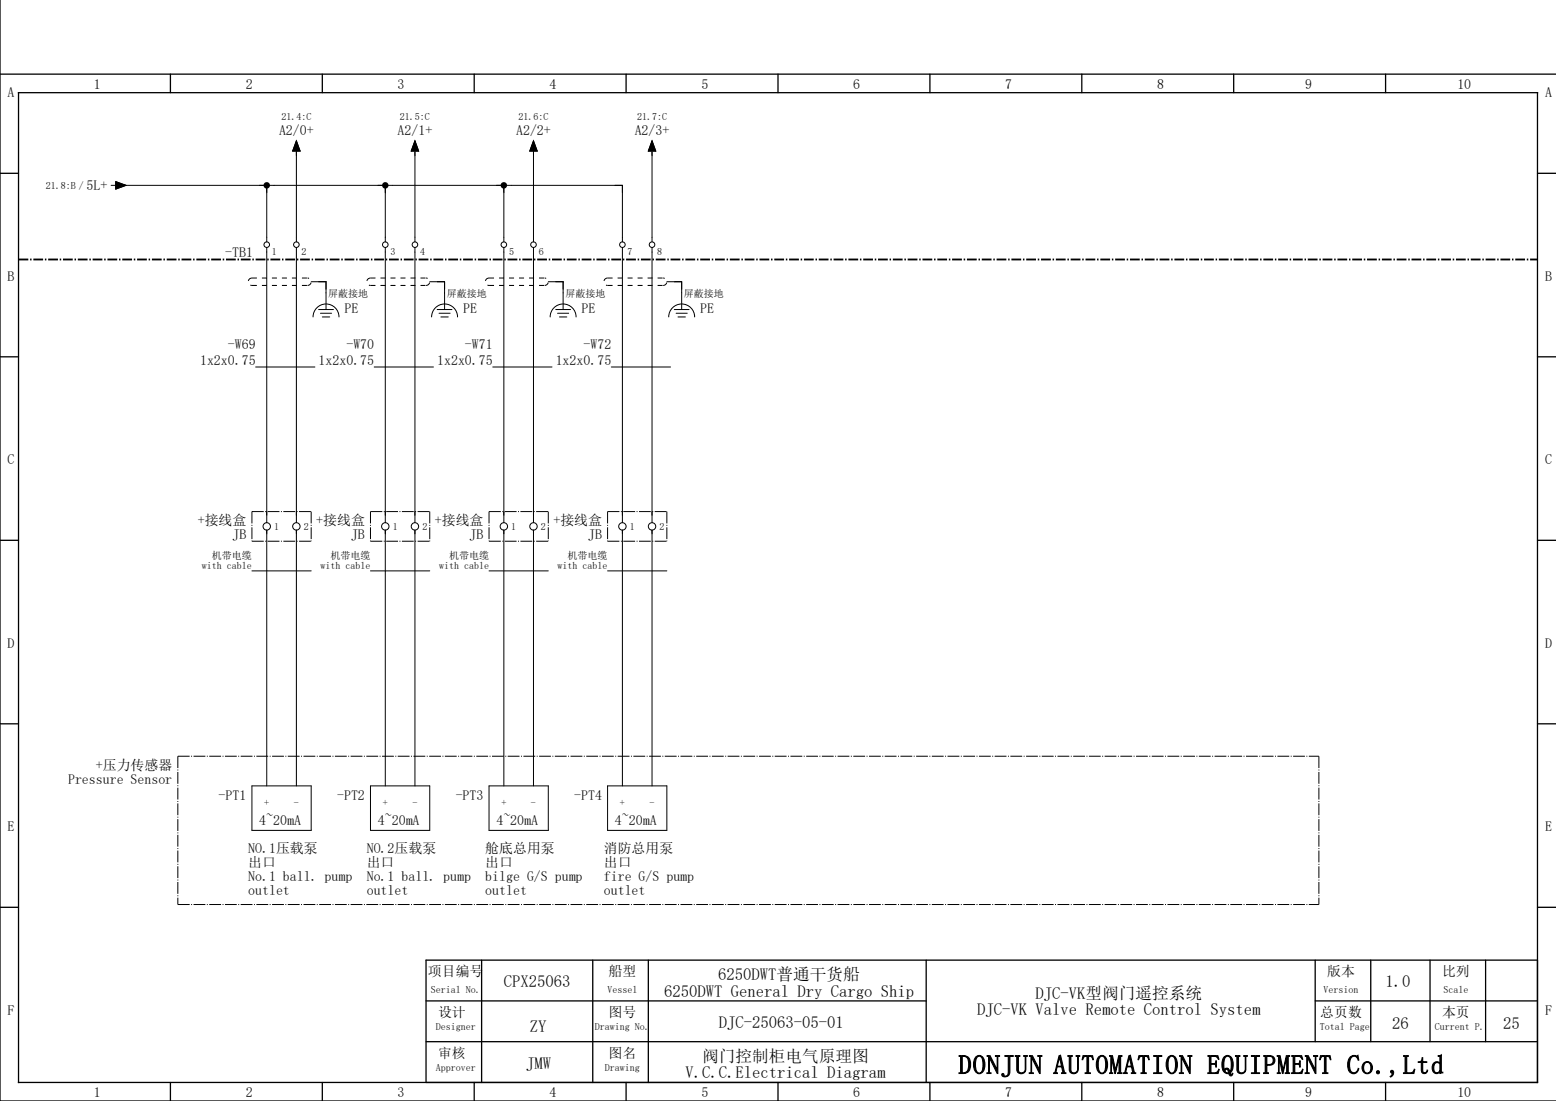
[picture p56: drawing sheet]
<svg xmlns="http://www.w3.org/2000/svg" width="420mm" height="297mm" viewBox="0 0 420 297" stroke-linecap="round" stroke-linejoin="round" font-family="sans-serif">
<defs><g id="words">
<text font-size="7.2" x="258.7" y="289.7">DONJUN AUTOMATION EQUIPMENT Co.,Ltd</text>
<g font-size="4.5">
<text x="136" y="266.4">CPX25063</text>
<text x="179.2" y="268.9">6250DWT General Dry Cargo Ship</text>
<text x="193.9" y="264.4">6250DWT普通干货船</text>
<text x="279.5" y="269.4">DJC-VK型阀门遥控系统</text>
<text x="374" y="266.4">1.0</text>
<text x="263.8" y="273.9">DJC-VK Valve Remote Control System</text>
<text x="143" y="278.4">ZY</text>
<text x="194" y="277.4">DJC-25063-05-01</text>
<text x="375.8" y="277.6">26</text>
<text x="405.8" y="277.6">25</text>
<text x="189.5" y="286.4">阀门控制柜电气原理图</text>
<text x="142" y="288.4">JMW</text>
<text x="185" y="290.9">V.C.C.Electrical Diagram</text>
</g>
<g font-size="3.7">
<text x="25.3" y="24">1</text>
<text x="66.3" y="24">2</text>
<text x="107.3" y="24">3</text>
<text x="148.3" y="24">4</text>
<text x="189.3" y="24">5</text>
<text x="230.3" y="24">6</text>
<text x="271.3" y="24">7</text>
<text x="312.3" y="24">8</text>
<text x="352.3" y="24">9</text>
<text x="393.4" y="24">10</text>
<text x="2.1" y="26.2">A</text>
<text x="417.1" y="26.2">A</text>
<text x="75.3" y="36.5">A2/0+</text>
<text x="107.3" y="36.5">A2/1+</text>
<text x="139.3" y="36.5">A2/2+</text>
<text x="171.3" y="36.5">A2/3+</text>
<text x="23.4" y="51.3">5L+</text>
<text x="60.8" y="69.4">-TB1</text>
<text x="2.1" y="75.7">B</text>
<text x="417.1" y="75.7">B</text>
<text x="93" y="84.5">PE</text>
<text x="125" y="84.5">PE</text>
<text x="157" y="84.5">PE</text>
<text x="189" y="84.5">PE</text>
<text x="61.5" y="94.2">-W69</text>
<text x="93.5" y="94.2">-W70</text>
<text x="125.5" y="94.2">-W71</text>
<text x="157.5" y="94.2">-W72</text>
<text x="54" y="98.5">1x2x0.75</text>
<text x="86" y="98.5">1x2x0.75</text>
<text x="118" y="98.5">1x2x0.75</text>
<text x="150" y="98.5">1x2x0.75</text>
<text x="2.1" y="125.2">C</text>
<text x="417.1" y="125.2">C</text>
<text x="53.4" y="141.7">+接线盒</text>
<text x="85.4" y="141.7">+接线盒</text>
<text x="117.4" y="141.7">+接线盒</text>
<text x="149.4" y="141.7">+接线盒</text>
<text x="62.7" y="145.5">JB</text>
<text x="94.8" y="145.5">JB</text>
<text x="126.7" y="145.5">JB</text>
<text x="158.7" y="145.5">JB</text>
<text x="2.1" y="174.7">D</text>
<text x="417.1" y="174.7">D</text>
<text x="25.9" y="207.7">+压力传感器</text>
<text x="18.4" y="211.5">Pressure Sensor</text>
<text x="59" y="215.7">-PT1</text>
<text x="91" y="215.7">-PT2</text>
<text x="123" y="215.7">-PT3</text>
<text x="155" y="215.7">-PT4</text>
<text x="2.1" y="224.2">E</text>
<text x="70" y="222.5">4~20mA</text>
<text x="102" y="222.5">4~20mA</text>
<text x="134" y="222.5">4~20mA</text>
<text x="166" y="222.5">4~20mA</text>
<text x="417.1" y="224.2">E</text>
<text x="67" y="230.2">NO.1压载泵</text>
<text x="67" y="234">出口</text>
<text x="99" y="230.2">NO.2压载泵</text>
<text x="99" y="234">出口</text>
<text x="131" y="230.2">舱底总用泵</text>
<text x="131" y="234">出口</text>
<text x="163" y="230.2">消防总用泵</text>
<text x="163" y="234">出口</text>
<text x="67" y="237.7">No.1 ball. pump</text>
<text x="99" y="237.7">No.1 ball. pump</text>
<text x="131" y="237.7">bilge G/S pump</text>
<text x="163" y="237.7">fire G/S pump</text>
<text x="67" y="241.5">outlet</text>
<text x="99" y="241.5">outlet</text>
<text x="131" y="241.5">outlet</text>
<text x="163" y="241.5">outlet</text>
<text x="115.5" y="263.3">项目编号</text>
<text x="164.3" y="263.3">船型</text>
<text x="358.2" y="263.3">版本</text>
<text x="389.3" y="263.3">比列</text>
<text x="2.1" y="273.7">F</text>
<text x="118.3" y="274.3">设计</text>
<text x="164.3" y="274.3">图号</text>
<text x="356.4" y="274.3">总页数</text>
<text x="389.3" y="274.3">本页</text>
<text x="417.1" y="273.7">F</text>
<text x="118.3" y="285.3">审核</text>
<text x="164.3" y="285.3">图名</text>
<text x="25.3" y="296">1</text>
<text x="66.3" y="296">2</text>
<text x="107.3" y="296">3</text>
<text x="148.3" y="296">4</text>
<text x="189.3" y="296">5</text>
<text x="230.3" y="296">6</text>
<text x="271.3" y="296">7</text>
<text x="312.3" y="296">8</text>
<text x="352.3" y="296">9</text>
<text x="393.4" y="296">10</text>
</g>
<g font-size="2.7">
<text x="75.9" y="32.3">21.4:C</text>
<text x="107.9" y="32.3">21.5:C</text>
<text x="140" y="32.3">21.6:C</text>
<text x="171.9" y="32.3">21.7:C</text>
<text x="12.4" y="51">21.8:B /</text>
<text x="73.4" y="68.7">1</text>
<text x="81.4" y="68.7">2</text>
<text x="105.4" y="68.7">3</text>
<text x="113.4" y="68.7">4</text>
<text x="137.4" y="68.7">5</text>
<text x="145.4" y="68.7">6</text>
<text x="169.4" y="68.7">7</text>
<text x="177.4" y="68.7">8</text>
<text x="88.6" y="80">屏蔽接地</text>
<text x="120.6" y="80">屏蔽接地</text>
<text x="152.6" y="80">屏蔽接地</text>
<text x="184.6" y="80">屏蔽接地</text>
<text x="74" y="143">1</text>
<text x="82" y="143">2</text>
<text x="106" y="143">1</text>
<text x="114" y="143">2</text>
<text x="138" y="143">1</text>
<text x="146" y="143">2</text>
<text x="170" y="143">1</text>
<text x="178" y="143">2</text>
<text x="54.5" y="153.6">with cable</text>
<text x="57.2" y="150.9">机带电缆</text>
<text x="86.5" y="153.6">with cable</text>
<text x="89.2" y="150.9">机带电缆</text>
<text x="118.5" y="153.6">with cable</text>
<text x="121.2" y="150.9">机带电缆</text>
<text x="150.5" y="153.6">with cable</text>
<text x="153.2" y="150.9">机带电缆</text>
<text x="71.3" y="217.3">+</text>
<text x="79.3" y="217.3">-</text>
<text x="103.3" y="217.3">+</text>
<text x="111.3" y="217.3">-</text>
<text x="135.3" y="217.3">+</text>
<text x="143.3" y="217.3">-</text>
<text x="167.3" y="217.3">+</text>
<text x="175.3" y="217.3">-</text>
<text x="116.3" y="268">Serial No.</text>
<text x="163.9" y="268">Vessel</text>
<text x="357.3" y="268">Version</text>
<text x="389.6" y="268">Scale</text>
<text x="117.6" y="278">Designer</text>
<text x="160.6" y="278">Drawing No.</text>
<text x="356.2" y="278">Total Page</text>
<text x="387.3" y="278">Current P.</text>
<text x="117.6" y="289">Approver</text>
<text x="163.3" y="289">Drawing</text>
</g>
</g></defs>
<g fill="none" stroke="#000" stroke-width=".35">
<path d="M0 0v297h420M0 20h420M5 25h410v267h-410zM46 20v5M87 20v5M128 20v5M169 20v5M210 20v5M251 20v5M292 20v5M333 20v5M374 20v5"/>
<path d="M0 46.8h5M415 46.8h5M0 96.3h5M415 96.3h5M0 145.8h5M415 145.8h5M0 195.3h5M415 195.3h5M0 244.8h5M130 259v33M160 259v33M175 259v33"/>
<path d="M250 259v33M355 259v22M370 259v22M386 259v22M401 259v22M415 244.8h5M415 259h-300v33M115 270h135M355 270h60M46 292v5M87 292v5M115 281h300"/>
<path d="M128 292v5M169 292v5M210 292v5M251 292v5M292 292v5M333 292v5M374 292v5"/>
</g>
<g fill="none" stroke="#000" stroke-width=".27">
<path d="M80 38l1 2.8h-2zM112 38l1 2.8h-2zM144 38l1 2.8h-2zM176 38l1 2.8h-2zM30 50h1.3M31.3 49l2.7 1-2.7 1zM32 50h136v15.3M72 50v15.3M80 40.8v24.5M104 50v15.3M112 40.8v24.5M136 50v15.3"/>
<path d="M144 40.8v24.5M176 40.8v24.5M72 66.8v74.2M80 66.8v74.2M84 76h4v7.5M104 66.8v74.2M112 66.8v74.2M116 76h4v7.5M136 66.8v74.2M144 66.8v74.2M148 76h4v7.5M168 66.8v74.2"/>
<path d="M176 66.8v74.2M180 76h4v7.5M69 99h16M84.5 85.5a3.5 3.5 0 0 1 3.5-3.5 3.5 3.5 0 0 1 3.5 3.5M86 83.5h4M86.5 84.5h3M87 85.5h2M101 99h16M116.5 85.5a3.5 3.5 0 0 1 3.5-3.5 3.5 3.5 0 0 1 3.5 3.5M118 83.5h4M118.5 84.5h3M119 85.5h2"/>
<path d="M133 99h16M148.5 85.5a3.5 3.5 0 0 1 3.5-3.5 3.5 3.5 0 0 1 3.5 3.5M150 83.5h4M150.5 84.5h3M151 85.5h2M165 99h16M180.5 85.5a3.5 3.5 0 0 1 3.5-3.5 3.5 3.5 0 0 1 3.5 3.5M182 83.5h4M182.5 84.5h3M183 85.5h2M68 154h16M72 143v69"/>
<path d="M80 143v69M100 154h16M104 143v69M112 143v69M132 154h16M136 143v69M144 143v69M164 154h16M168 143v69M176 143v69M68 212h16v12h-16zM100 212h16v12h-16z"/>
<path d="M132 212h16v12h-16zM164 212h16v12h-16z"/>
<circle cx="72" cy="66" r=".75"/>
<circle cx="80" cy="66" r=".75"/>
<circle cx="104" cy="66" r=".75"/>
<circle cx="112" cy="66" r=".75"/>
<circle cx="136" cy="66" r=".75"/>
<circle cx="144" cy="66" r=".75"/>
<circle cx="168" cy="66" r=".75"/>
<circle cx="176" cy="66" r=".75"/>
<circle cx="72" cy="142" r="1"/>
<circle cx="80" cy="142" r="1"/>
<circle cx="104" cy="142" r="1"/>
<circle cx="112" cy="142" r="1"/>
<circle cx="136" cy="142" r="1"/>
<circle cx="144" cy="142" r="1"/>
<circle cx="168" cy="142" r="1"/>
<circle cx="176" cy="142" r="1"/>
</g>
<g fill="#000">
<circle cx="72" cy="50" r=".88"/>
<circle cx="104" cy="50" r=".88"/>
<circle cx="136" cy="50" r=".88"/>
</g>
<path d="M5 70h410" fill="none" stroke="#000" stroke-width=".5" stroke-dasharray="2.6 .5 .4 .5" stroke-linecap="butt"/>
<g fill="none" stroke="#000" stroke-width=".27" stroke-dasharray="3.2 .4 .3 .4" stroke-linecap="butt">
<path d="M68 138h16M68 138v8M84 138v8M100 138h16M100 138v8M116 138v8M132 138h16M132 138v8M148 138v8M164 138h16M164 138v8M180 138v8"/>
<path d="M68 146h16M100 146h16M132 146h16M164 146h16M48 204h308M48 204v40M356 204v40M48 244h308"/>
</g>
<g fill="none" stroke="#000" stroke-width=".27" stroke-dasharray="1.4 1.4" stroke-linecap="butt">
<path d="M68 77h15M68 75h15M68 75a1 1 0 0 0-1 1 1 1 0 0 0 1 1M83 77a1 1 0 0 0 1-1 1 1 0 0 0-1-1M100 77h15M100 75h15M100 75a1 1 0 0 0-1 1 1 1 0 0 0 1 1M115 77a1 1 0 0 0 1-1 1 1 0 0 0-1-1M132 77h15M132 75h15M132 75a1 1 0 0 0-1 1 1 1 0 0 0 1 1M147 77a1 1 0 0 0 1-1 1 1 0 0 0-1-1"/>
<path d="M164 77h15M164 75h15M164 75a1 1 0 0 0-1 1 1 1 0 0 0 1 1M179 77a1 1 0 0 0 1-1 1 1 0 0 0-1-1"/>
</g>
<path d="M31.3 49l2.7 1-2.7 1zM80 38l1 2.8h-2zM112 38l1 2.8h-2zM144 38l1 2.8h-2zM176 38l1 2.8h-2z" fill="#000" stroke="#000" stroke-width=".27"/>
<use href="#words"/>
</svg>
